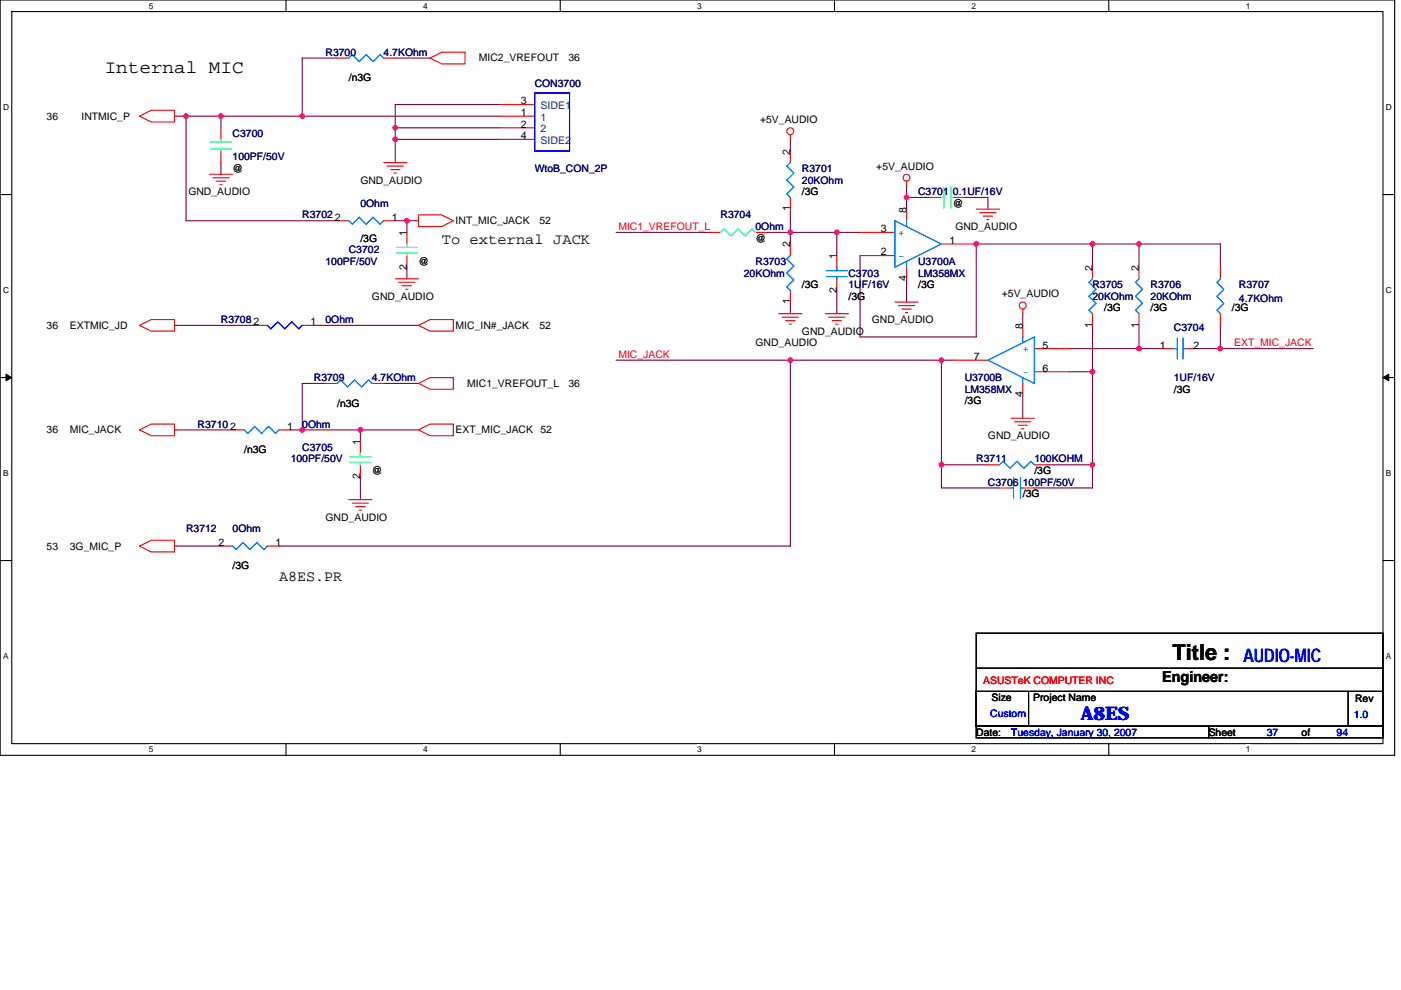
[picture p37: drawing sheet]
<svg xmlns="http://www.w3.org/2000/svg" width="297mm" height="210mm" viewBox="0 0 297 210" stroke-linecap="round" stroke-linejoin="round" font-family="sans-serif">
<defs><g id="words">
<text font-size="4.7" x="248.6" y="139.8">Title :</text>
<text font-size="3.9" x="22.2" y="15.4">Internal MIC</text>
<g font-size="3.9" fill="#00f">
<text x="263.6" y="140.4">AUDIO-MIC</text>
<text x="229.2" y="152.7">A8ES</text>
</g>
<g font-size="3.2">
<text x="93.7" y="51.8">To external JACK</text>
<text x="59.2" y="123.3">A8ES.PR</text>
<text x="246.4" y="144.6">Engineer:</text>
</g>
<g font-size="2.2" fill="#000080">
<text x="69" y="11.8">R3700</text>
<text x="81.3" y="11.8">4.7KOhm</text>
<text x="113.4" y="18.5">CON3700</text>
<text x="49.3" y="29.1">C3700</text>
<text x="49.3" y="34">100PF/50V</text>
<text x="113.4" y="36.4">WtoB_CON_2P</text>
<text x="170" y="36.4">R3701</text>
<text x="170" y="38.9">20KOhm</text>
<text x="194.7" y="41.4">C3701 0.1UF/16V</text>
<text x="64.1" y="46.3">R3702</text>
<text x="76.4" y="43.8">0Ohm</text>
<text x="152.8" y="46.3">R3704</text>
<text x="74" y="53.7">C3702</text>
<text x="160.2" y="48.8">0Ohm</text>
<text x="69" y="56.2">100PF/50V</text>
<text x="157.7" y="58.6">20KOhm</text>
<text x="160.2" y="56.2">R3703</text>
<text x="179.9" y="58.6">C3703</text>
<text x="194.7" y="56.2">U3700A</text>
<text x="194.7" y="58.6">LM358MX</text>
<text x="179.9" y="61.1">1UF/16V</text>
<text x="231.6" y="61.1">R3705</text>
<text x="231.6" y="63.6">20KOhm</text>
<text x="243.9" y="61.1">R3706</text>
<text x="243.9" y="63.6">20KOhm</text>
<text x="262.7" y="61.1">R3707</text>
<text x="262.7" y="64.1">4.7KOhm</text>
<text x="46.8" y="68.5">R3708</text>
<text x="69" y="68.5">0Ohm</text>
<text x="248.9" y="70.2">C3704</text>
<text x="66.5" y="80.8">R3709</text>
<text x="78.9" y="80.8">4.7KOhm</text>
<text x="204.5" y="80.8">U3700B</text>
<text x="204.5" y="83.3">LM358MX</text>
<text x="248.9" y="80.8">1UF/16V</text>
<text x="41.9" y="90.7">R3710</text>
<text x="64.1" y="90.7">0Ohm</text>
<text x="64.1" y="95.6">C3705</text>
<text x="61.6" y="98">100PF/50V</text>
<text x="207" y="98">R3711</text>
<text x="219.3" y="98">100KOHM</text>
<text x="209.5" y="103">C3706 100PF/50V</text>
<text x="39.5" y="112.8">R3712</text>
<text x="49.3" y="112.8">0Ohm</text>
</g>
<g font-size="2.2">
<text x="74" y="17.2">/n3G</text>
<text x="101.5" y="13">MIC2_VREFOUT</text>
<text x="120.5" y="13">36</text>
<text x="110.4" y="22.1">3</text>
<text x="9.9" y="25.4">36</text>
<text x="17.3" y="25.4">INTMIC_P</text>
<text x="110.4" y="29.5">4</text>
<text x="110.4" y="24.6">1</text>
<text x="110.4" y="27.1">2</text>
<text x="161.2" y="26.1">+5V_AUDIO</text>
<text x="167.6" y="32.8" transform="rotate(-90 167.6 32.8)">2</text>
<text x="185.8" y="36">+5V_AUDIO</text>
<text x="39.9" y="41.4">GND_AUDIO</text>
<text x="49.3" y="36.4">@</text>
<text x="76.4" y="38.9">GND_AUDIO</text>
<text x="170" y="41.4">/3G</text>
<text x="71" y="46.8">2</text>
<text x="83.1" y="46.8">1</text>
<text x="96.6" y="47.5">INT_MIC_JACK</text>
<text x="114.4" y="47.5">52</text>
<text x="167.6" y="44.8" transform="rotate(-90 167.6 44.8)">1</text>
<text x="192.2" y="45.1" transform="rotate(-90 192.2 45.1)">8</text>
<text x="202.1" y="43.8">@</text>
<text x="76.4" y="51.2">/3G</text>
<text x="86.3" y="50" transform="rotate(-90 86.3 50)">1</text>
<text x="160.2" y="51.2">@</text>
<text x="167.6" y="52.5" transform="rotate(-90 167.6 52.5)">2</text>
<text x="186.8" y="49.3">3</text>
<text x="201.3" y="51.7">1</text>
<text x="202.6" y="48.8">GND_AUDIO</text>
<text x="86.3" y="57.1" transform="rotate(-90 86.3 57.1)">2</text>
<text x="88.7" y="56.2">@</text>
<text x="177.4" y="54.9" transform="rotate(-90 177.4 54.9)">1</text>
<text x="186.8" y="54.2">2</text>
<text x="192.2" y="59.6" transform="rotate(-90 192.2 59.6)">4</text>
<text x="231.6" y="57.4" transform="rotate(-90 231.6 57.4)">2</text>
<text x="241.5" y="57.4" transform="rotate(-90 241.5 57.4)">2</text>
<text x="78.9" y="63.6">GND_AUDIO</text>
<text x="167.6" y="64.6" transform="rotate(-90 167.6 64.6)">1</text>
<text x="170" y="61.1">/3G</text>
<text x="177.4" y="62.1" transform="rotate(-90 177.4 62.1)">2</text>
<text x="179.9" y="63.6">/3G</text>
<text x="194.7" y="61.1">/3G</text>
<text x="212.4" y="63.1">+5V_AUDIO</text>
<text x="9.9" y="69.7">36</text>
<text x="14.8" y="69.7">EXTMIC_JD</text>
<text x="53.7" y="69">2</text>
<text x="65.8" y="69">1</text>
<text x="96.6" y="69.7">MIC_IN#_JACK</text>
<text x="114.4" y="69.7">52</text>
<text x="170" y="71">GND_AUDIO</text>
<text x="184.8" y="68.5">GND_AUDIO</text>
<text x="216.8" y="69.7" transform="rotate(-90 216.8 69.7)">8</text>
<text x="231.6" y="69.5" transform="rotate(-90 231.6 69.5)">1</text>
<text x="234.1" y="66">/3G</text>
<text x="241.5" y="69.5" transform="rotate(-90 241.5 69.5)">1</text>
<text x="243.9" y="66">/3G</text>
<text x="261.2" y="66">/3G</text>
<text x="160.2" y="73.4">GND_AUDIO</text>
<text x="206.5" y="76.3">7</text>
<text x="221" y="73.9">5</text>
<text x="245.9" y="73.9">1</text>
<text x="253" y="73.9">2</text>
<text x="99.1" y="82">MIC1_VREFOUT_L</text>
<text x="120.5" y="82">36</text>
<text x="221" y="78.8">6</text>
<text x="248.9" y="83.3">/3G</text>
<text x="71.5" y="86.2">/n3G</text>
<text x="204.5" y="85.7">/3G</text>
<text x="216.8" y="84.3" transform="rotate(-90 216.8 84.3)">4</text>
<text x="9.9" y="91.9">36</text>
<text x="14.8" y="91.9">MIC_JACK</text>
<text x="48.8" y="91.1">2</text>
<text x="60.9" y="91.1">1</text>
<text x="76.4" y="94.4" transform="rotate(-90 76.4 94.4)">1</text>
<text x="96.6" y="91.9">EXT_MIC_JACK</text>
<text x="114.6" y="91.9">52</text>
<text x="209.5" y="93.1">GND_AUDIO</text>
<text x="51.8" y="96.1">/n3G</text>
<text x="76.4" y="101.5" transform="rotate(-90 76.4 101.5)">2</text>
<text x="78.9" y="100.5">@</text>
<text x="219.3" y="100.5">/3G</text>
<text x="216.8" y="105.4">/3G</text>
<text x="69" y="110.4">GND_AUDIO</text>
<text x="9.9" y="116.5">53</text>
<text x="14.8" y="116.5">3G_MIC_P</text>
<text x="46.4" y="115.8">2</text>
<text x="58.4" y="115.8">1</text>
<text x="49.3" y="120.7">/3G</text>
<text x="210.2" y="148.5">Size</text>
<text x="219.1" y="148.5">Project Name</text>
<text x="287.3" y="148.8">Rev</text>
<text x="207" y="156">Date:</text>
<text x="256.3" y="156">Sheet</text>
<text x="276" y="156">of</text>
</g>
<g font-size="2.2" fill="#004080">
<text x="114.6" y="23.2">SIDE1</text>
<text x="114.6" y="25.6">1</text>
<text x="114.6" y="28.1">2</text>
<text x="114.6" y="30.5">SIDE2</text>
</g>
<g font-size="2.2" fill="#f00">
<text x="131.1" y="48.8">MIC1_VREFOUT_L</text>
<text x="131.1" y="75.9">MIC_JACK</text>
<text x="261.7" y="73.4">EXT_MIC_JACK</text>
<text x="208.5" y="145.1">ASUSTeK COMPUTER INC</text>
</g>
<g font-size="2.2" fill="#0080ff">
<text x="190.5" y="50">+</text>
<text x="190.5" y="54.9">-</text>
<text x="216.8" y="74.7">+</text>
<text x="216.8" y="79.6">-</text>
</g>
<g font-size="2.2" fill="#00f">
<text x="209.9" y="152">Custom</text>
<text x="214.4" y="156">Tuesday, January 30, 2007</text>
<text x="268.6" y="156">37</text>
<text x="283.4" y="156">94</text>
<text x="287.1" y="152.3">1.0</text>
</g>
<g font-size="1.8">
<text x="31.6" y="1.8">5</text>
<text x="89.7" y="1.8">4</text>
<text x="147.8" y="1.8">3</text>
<text x="206" y="1.8">2</text>
<text x="264.1" y="1.8">1</text>
<text x=".7" y="23.4">D</text>
<text x="293.8" y="23.4">D</text>
<text x=".7" y="62.2">C</text>
<text x="293.8" y="62.2">C</text>
<text x=".7" y="101">B</text>
<text x="293.8" y="101">B</text>
<text x=".7" y="139.8">A</text>
<text x="293.8" y="139.8">A</text>
<text x="31.6" y="159.5">5</text>
<text x="89.7" y="159.5">4</text>
<text x="147.8" y="159.5">3</text>
<text x="206" y="159.5">2</text>
<text x="264.1" y="159.5">1</text>
</g>
</g></defs>
<path d="M0 0h295.7v160.1h-295.7zM2.5 2.5h290.7v155.2h-290.7z" fill="none" stroke="#000" stroke-width=".23"/>
<g fill="#fff">
<path d="M31.6 .3h.9v1.9h-.9z"/>
<path d="M31.6 157.9h.9v2h-.9z"/>
</g>
<path d="M60.6 0v2.5M60.6 157.7v2.4" fill="none" stroke="#000" stroke-width=".23"/>
<g fill="#fff">
<path d="M89.7 .3h1v1.9h-1z"/>
<path d="M89.7 157.9h1v2h-1z"/>
</g>
<path d="M118.8 0v2.5M118.8 157.7v2.4" fill="none" stroke="#000" stroke-width=".23"/>
<g fill="#fff">
<path d="M147.8 .3h1v1.9h-1z"/>
<path d="M147.8 157.9h1v2h-1z"/>
</g>
<path d="M176.9 0v2.5M176.9 157.7v2.4" fill="none" stroke="#000" stroke-width=".23"/>
<g fill="#fff">
<path d="M206 .3h1v1.9h-1z"/>
<path d="M206 157.9h1v2h-1z"/>
</g>
<path d="M235.1 0v2.5M235.1 157.7v2.4" fill="none" stroke="#000" stroke-width=".23"/>
<g fill="#fff">
<path d="M264.1 .3h1v1.9h-1z"/>
<path d="M264.1 157.9h1v2h-1z"/>
<path d="M.7 21.8h1.2v2h-1.2z"/>
<path d="M293.8 21.8h1.3v2h-1.3z"/>
<path d="M.7 60.6h1.2v2h-1.2z"/>
<path d="M293.8 60.6h1.3v2h-1.3z"/>
</g>
<path d="M0 41.3h2.5M293.2 41.3h2.5" fill="none" stroke="#000" stroke-width=".23"/>
<g fill="#fff">
<path d="M.7 99.4h1.1v2h-1.1z"/>
<path d="M293.8 99.4h1.2v2h-1.2z"/>
</g>
<path d="M0 80.1h2.5M293.2 80.1h2.5" fill="none" stroke="#000" stroke-width=".23"/>
<path d="M1.3 79.3l1.2 .8-1.2 .7zM293.2 80.1l1.2-.8v1.5z" fill="#000" stroke="#000" stroke-width=".21"/>
<g fill="#fff">
<path d="M.7 138.2h1.1v2h-1.1z"/>
<path d="M293.8 138.2h1.2v2h-1.2z"/>
</g>
<path d="M0 118.9h2.5M293.2 118.9h2.5M207 134.3h86.2v19.7h-86.2zM207 141.7h86.2M207 146.6h11.1v7.4h-11.1zM207 154h49.3v2.4h-49.3zM218.3 146.6h67.5M256.3 154h36.9v2.4h-36.9zM285.8 146.6h7.4v7.4h-7.4z" fill="none" stroke="#000" stroke-width=".23"/>
<g fill="none" stroke="#800040" stroke-width=".23">
<path d="M71.5 12.3h-7.4v12.3h41.9M83.8 12.3h7.4M37 24.6h2.5M39.5 24.6h7.3v2.5M39.5 24.6v22.2h32M46.8 34.5v2.5M46.8 24.6h17.3M83.8 27.1h22.2M83.8 29.5h22.2M106 22.2h-22.2v12.3M167.6 29.5v2.5M192.2 39.4v4.9"/>
<path d="M83.8 46.8h4.9M86.3 46.8v2.5M86.3 56.7v2.4M130.6 49.3h19.7M162.6 49.3h19.7M167.6 44.3v7.4M177.4 49.3v4.9M182.3 54.2v17.2h24.7v-19.7h51.7v5M192.2 59.1v5M192.2 41.9h4.9M204.5 41.9h5v2.4M231.6 51.7v5"/>
<path d="M241.5 51.7v5M37 69h17.2M66.5 69h22.2M130.6 76.4h71.5M167.6 64.1v2.4M167.6 76.4v39.4h-108.4M177.4 61.6v4.9M199.6 76.4v27.1h12.3M216.8 66.5v2.5M226.7 73.9h19.7M226.7 78.8h4.9M231.6 69v34.5h-12.3"/>
<path d="M241.5 69v4.9M253.8 73.9h24.6M258.7 69v4.9M37 91.1h12.3M61.6 91.1h2.5M69 81.3h-4.9v9.8h12.3M76.4 91.1v2.5M76.4 91.1h12.3M81.3 81.3h7.4M199.6 98.6h9.9M216.8 83.8v4.9M221.8 98.6h9.8"/>
<path d="M37 115.8h9.8M76.4 101v4.9"/>
</g>
<g fill="#f0f" stroke="#f0f" stroke-width=".23">
<circle cx="64.1" cy="91.1" r=".48"/>
<circle cx="86.3" cy="46.8" r=".48"/>
<circle cx="76.4" cy="91.1" r=".48"/>
<circle cx="46.8" cy="24.6" r=".48"/>
<circle cx="83.8" cy="27.1" r=".48"/>
<circle cx="83.8" cy="29.5" r=".48"/>
<circle cx="39.4" cy="24.6" r=".48"/>
<circle cx="64.1" cy="24.6" r=".48"/>
<circle cx="231.6" cy="98.5" r=".48"/>
<circle cx="231.6" cy="51.7" r=".48"/>
<circle cx="241.5" cy="51.7" r=".48"/>
<circle cx="167.6" cy="76.4" r=".48"/>
<circle cx="241.5" cy="73.9" r=".48"/>
<circle cx="192.2" cy="41.9" r=".48"/>
<circle cx="167.6" cy="49.3" r=".48"/>
<circle cx="199.6" cy="98.5" r=".48"/>
<circle cx="207" cy="51.7" r=".48"/>
<circle cx="231.6" cy="78.8" r=".48"/>
<circle cx="258.7" cy="73.9" r=".49"/>
<circle cx="177.4" cy="49.3" r=".49"/>
<circle cx="199.6" cy="76.4" r=".48"/>
</g>
<g fill="none" stroke="#f00" stroke-width=".23">
<path d="M71.5 12.3h2.5M81.3 12.3h2.5M91.2 12.3l2.5-1.2h4.9v2.4h-4.9zM29.6 24.6l2.5-1.2h4.9v2.5h-4.9zM44.4 37h4.9M45.1 37.7h3.5M45.9 38.4h1.9M46.6 39.2h.5M46.8 27.1v2.4M46.8 32v2.5M81.3 34.5h5M82.1 35.2h3.4"/>
<path d="M82.8 36h2M83.6 36.7h.4M106 22.2h7.4M106 29.5h7.4M106 24.6h7.4M106 27.1h7.4M167.6 28.6v.9M167.6 32v2.5M192.2 38.4v1M71.5 46.8h2.5M81.3 46.8h2.5M83.8 59.1h4.9"/>
<path d="M84.5 59.9h3.5M86.3 49.3v2.4M86.3 54.2v2.5M88.7 45.6h5l2.4 1.2-2.4 1.2h-5zM150.3 49.3h2.5M160.2 49.3h2.4M167.6 41.9v2.4M167.6 51.7v2.5M177.4 54.2v2.5M177.4 59.1v2.5M182.3 49.3h7.4M182.3 54.2h7.4"/>
<path d="M192.2 44.3v2.5M192.2 56.7v2.4M197.1 41.9h2.5M199.6 51.7h7.4M202.1 41.9h2.4M207 44.3h4.9M207.7 45.1h3.5M208.5 45.8h1.9M209.2 46.6h.5M231.6 56.7v2.4M241.5 56.7v2.4M258.7 56.7v2.4"/>
<path d="M29.6 69l2.5-1.2h4.9v2.4h-4.9zM54.2 69h2.5M64.1 69h2.4M85.3 60.6h1.9M86 61.3h.5M88.7 69l2.5-1.2h4.9v2.4h-4.9zM165.1 66.5h4.9M165.8 67.2h3.5M166.6 68h1.9M167.3 68.7h.5M167.6 61.6v2.5M175 66.5h4.9"/>
<path d="M175.7 67.2h3.5M176.4 68h2M177.2 68.7h.5M189.7 64.1h5M190.5 64.8h3.4M191.2 65.5h2M192 66.3h.4M202.1 76.4h7.4M216.8 65.5v1M216.8 69v2.4M219.3 73.9h7.4M219.3 78.8h7.4"/>
<path d="M231.6 66.5v2.5M241.5 66.5v2.5M246.4 73.9h2.5M251.3 73.9h2.5M258.7 66.5v2.5M29.6 91.1l2.5-1.2h4.9v2.5h-4.9zM49.3 91.1h2.5M59.2 91.1h2.4M69 81.3h2.5M76.4 93.6v2.5M76.4 98.6v2.4M78.9 81.3h2.4"/>
<path d="M88.7 91.1l2.5-1.2h4.9v2.5h-4.9zM88.7 81.3l2.5-1.2h4.9v2.4h-4.9zM209.5 98.6h2.4M214.4 88.7h4.9M215.1 89.4h3.5M215.9 90.2h1.9M216.6 90.9h.5M216.8 81.3v2.5M219.3 98.6h2.5M29.6 115.8l2.5-1.2h4.9v2.4h-4.9zM46.8 115.8h2.5M56.7 115.8h2.5"/>
<path d="M74 105.9h4.9M74.7 106.7h3.4M75.4 107.4h2M76.2 108.2h.5M211.9 103.5h2.5M216.8 103.5h2.5"/>
<circle cx="167.6" cy="27.8" r=".73"/>
<circle cx="192.2" cy="37.7" r=".73"/>
<circle cx="216.8" cy="64.8" r=".73"/>
</g>
<g fill="none" stroke="#0080ff" stroke-width=".23">
<path d="M74 12.3l.7-.7 1.5 1.5 1.4-1.5 1.5 1.5 1.5-1.5 .7 .7M167.6 34.5l-.8 .7 1.5 1.5-1.5 1.5 1.5 1.5-1.5 1.4 .8 .8M74 46.8l.7 .7 1.5-1.4 1.4 1.4 1.5-1.4 1.5 1.4 .7-.7M167.6 54.2l-.8 .7 1.5 1.5-1.5 1.5 1.5 1.5-1.5 1.5 .8 .7M175.2 57.4h4.4M175.2 58.6h4.4M177.4 56.7v.7M177.4 58.6v.5M189.7 46.8l9.9 4.9-9.9 5zM192.2 46.8v1.2M192.2 55.4v1.3M231.6 59.1l-.7 .8 1.5 1.4-1.5 1.5 1.5 1.5-1.5 1.5 .7 .7"/>
<path d="M241.5 59.1l-.8 .8 1.5 1.4-1.5 1.5 1.5 1.5-1.5 1.5 .8 .7M258.7 59.1l-.7 .8 1.5 1.4-1.5 1.5 1.5 1.5-1.5 1.5 .7 .7M209.5 76.4l9.8-5v9.9zM216.8 71.4v1.3M248.9 73.9h.7M249.6 71.7v4.4M250.8 71.7v4.4M250.8 73.9h.5M51.8 91.1l.7 .8 1.5-1.5 1.5 1.5 1.4-1.5 1.5 1.5 .8-.8M71.5 81.3l.7-.7 1.5 1.4 1.5-1.4 1.5 1.4 1.4-1.4 .8 .7M211.9 98.6l.8-.8 1.4 1.5 1.5-1.5 1.5 1.5 1.5-1.5 .7 .8M216.8 80.1v1.2"/>
<path d="M49.3 115.8l.8 .7 1.4-1.5 1.5 1.5 1.5-1.5 1.5 1.5 .7-.7M214.4 103.5h.5M214.9 101.3v4.4M216.4 101.3v4.4M216.4 103.5h.4"/>
</g>
<g fill="none" stroke="#00ff80" stroke-width=".23">
<path d="M44.6 31.5h4.5M44.6 30.1h4.5M46.8 29.5v.6M46.8 31.5v.5M200.1 39.7v4.4M201.6 39.7v4.4M84 52.5h4.5M84 53.7h4.5M86.3 51.7v.8M86.3 53.7v.5M152.8 49.3l.7-.8 1.5 1.5 1.5-1.5 1.5 1.5 1.4-1.5 .8 .8M199.6 41.9h.5"/>
<path d="M201.6 41.9h.5M74.2 96.8h4.4M74.2 98h4.4M76.4 96.1v.7M76.4 98v.6"/>
</g>
<path d="M113.4 19.7h7.4v12.3h-7.4zM56.7 69l.7 .7 1.5-1.5 1.5 1.5 1.5-1.5 1.4 1.5 .8-.7" fill="none" stroke="#00f" stroke-width=".23"/>
<use href="#words"/>
</svg>
